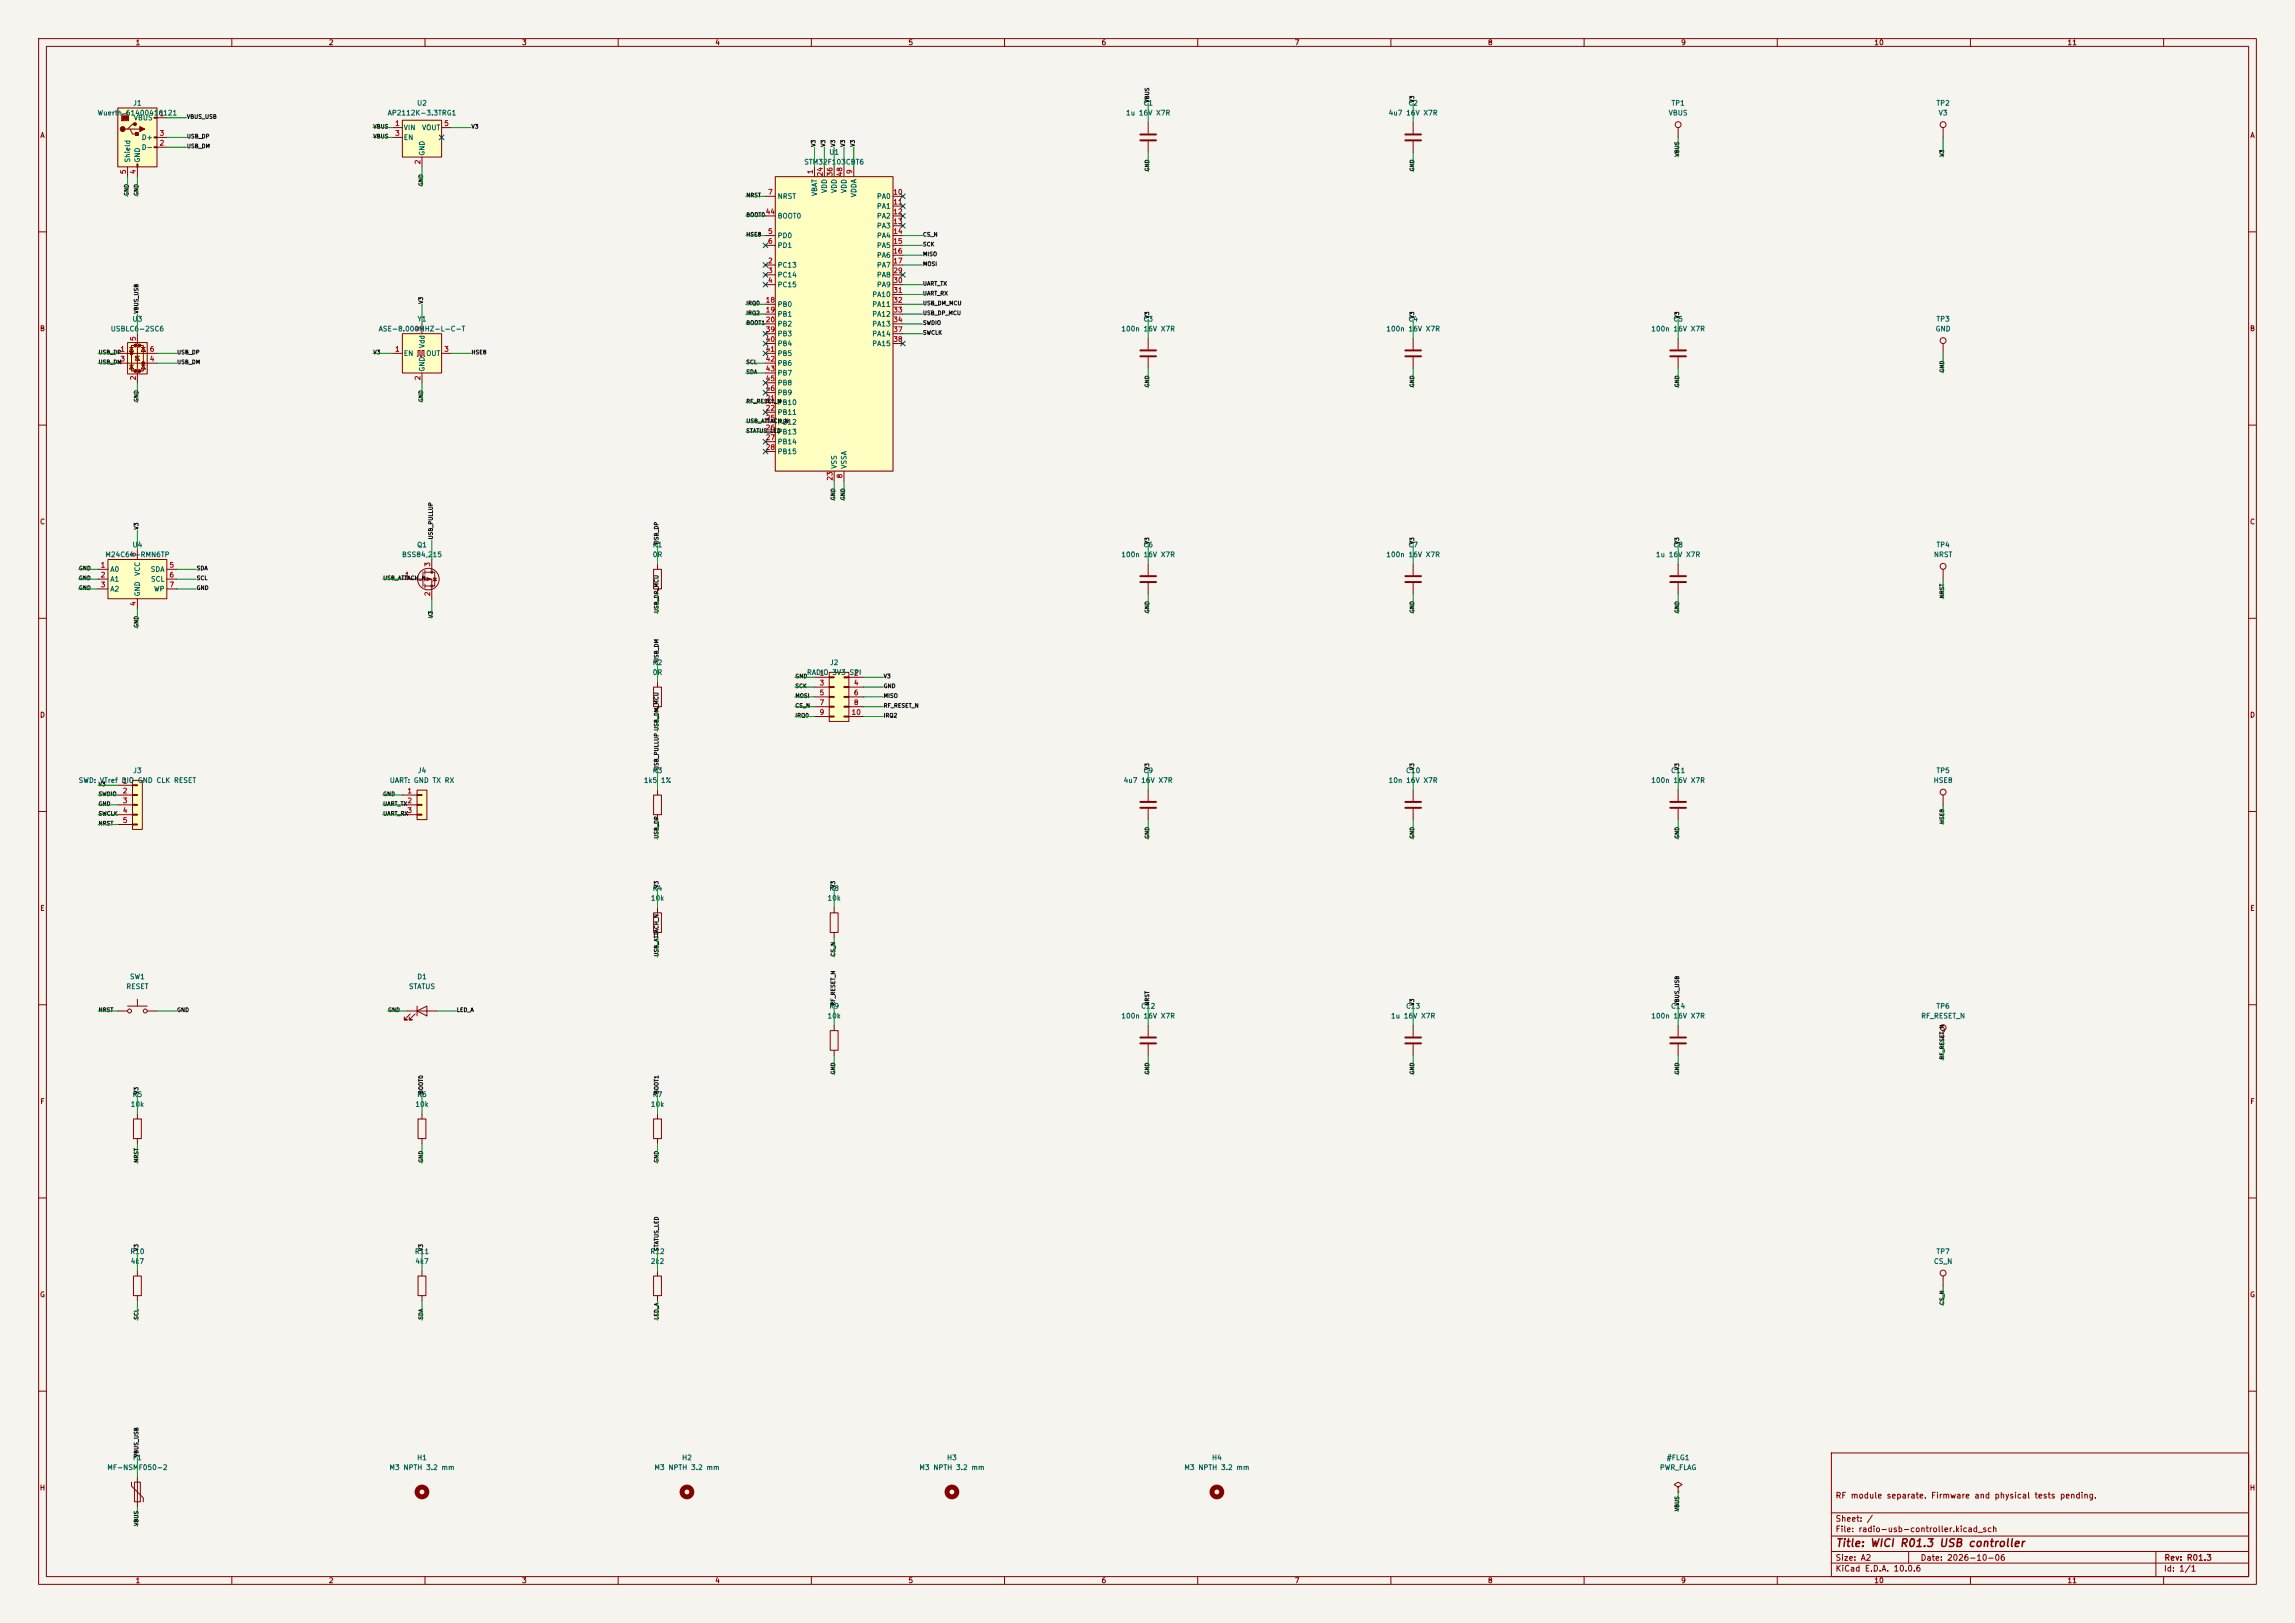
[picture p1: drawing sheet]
<svg xmlns="http://www.w3.org/2000/svg" width="594mm" height="420mm" viewBox="0 0 594 420" stroke-linecap="round" stroke-linejoin="round" font-family="sans-serif">
<defs><g id="words">
<text font-size="2" fill="#840000" x="475" y="400.8">Title: WICI R01.3 USB controller</text>
<g font-size="1.5" fill="#840000">
<text x="475" y="388.1">RF module separate. Firmware and physical tests pending.</text>
<text x="475" y="394.1">Sheet: /</text>
<text x="475" y="396.8">File: radio-usb-controller.kicad_sch</text>
<text x="475" y="407">KiCad E.D.A. 10.0.6</text>
<text x="475" y="404.2">Size: A2</text>
<text x="497" y="404.2">Date: 2026-10-06</text>
<text x="560" y="407">Id: 1/1</text>
<text x="560.1" y="404.2">Rev: R01.3</text>
</g>
<g font-size="1.3" fill="#840000">
<text x="35" y="12">1</text>
<text x="85" y="12">2</text>
<text x="135" y="12">3</text>
<text x="185" y="12">4</text>
<text x="235" y="12">5</text>
<text x="285" y="12">6</text>
<text x="335" y="12">7</text>
<text x="385" y="12">8</text>
<text x="435" y="12">9</text>
<text x="485" y="12">10</text>
<text x="535" y="12">11</text>
<text x="10.3" y="36">A</text>
<text x="582.3" y="36">A</text>
<text x="10.2" y="86">B</text>
<text x="582.2" y="86">B</text>
<text x="10.2" y="136">C</text>
<text x="582.2" y="136">C</text>
<text x="10.2" y="186">D</text>
<text x="582.2" y="186">D</text>
<text x="10.3" y="236">E</text>
<text x="582.3" y="236">E</text>
<text x="10.3" y="286">F</text>
<text x="582.3" y="286">F</text>
<text x="10.2" y="336">G</text>
<text x="582.2" y="336">G</text>
<text x="10.2" y="386">H</text>
<text x="582.2" y="386">H</text>
<text x="35" y="410">1</text>
<text x="85" y="410">2</text>
<text x="135" y="410">3</text>
<text x="185" y="410">4</text>
<text x="235" y="410">5</text>
<text x="285" y="410">6</text>
<text x="335" y="410">7</text>
<text x="385" y="410">8</text>
<text x="435" y="410">9</text>
<text x="485" y="410">10</text>
<text x="535" y="410">11</text>
</g>
<g font-size="1.3" fill="#006464">
<text x="34.3" y="27.6">J1</text>
<text x="107.8" y="27.6">U2</text>
<text x="295.8" y="27.6">C1</text>
<text x="364.4" y="27.6">C2</text>
<text x="432.5" y="27.6">TP1</text>
<text x="501.1" y="27.6">TP2</text>
<text x="25.1" y="30.2">Wuerth 61400416121</text>
<text x="34.5" y="31.4">VBUS</text>
<text x="100.2" y="30.2">AP2112K-3.3TRG1</text>
<text x="104.4" y="34">VIN</text>
<text x="109.1" y="34">VOUT</text>
<text x="291.3" y="30.2">1u 16V X7R</text>
<text x="359.3" y="30.2">4u7 16V X7R</text>
<text x="431.8" y="30.2">VBUS</text>
<text x="501.6" y="30.2">V3</text>
<text x="36.6" y="39.1">D-</text>
<text x="36.6" y="36.5">D+</text>
<text x="104.4" y="36.5">EN</text>
<text x="110.2" y="40.4" transform="rotate(-90 110.2 40.4)">GND</text>
<text x="214.5" y="40.3">U1</text>
<text x="34" y="42.2" transform="rotate(-90 34 42.2)">Shield</text>
<text x="36.5" y="42.2" transform="rotate(-90 36.5 42.2)">GND</text>
<text x="208" y="42.9">STM32F103CBT6</text>
<text x="201.1" y="51.8">NRST</text>
<text x="211.8" y="50.9" transform="rotate(-90 211.8 50.9)">VBAT</text>
<text x="214.3" y="50.1" transform="rotate(-90 214.3 50.1)">VDD</text>
<text x="216.9" y="50.1" transform="rotate(-90 216.9 50.1)">VDD</text>
<text x="219.4" y="50.1" transform="rotate(-90 219.4 50.1)">VDD</text>
<text x="221.9" y="51.2" transform="rotate(-90 221.9 51.2)">VDDA</text>
<text x="226.8" y="51.8">PA0</text>
<text x="201.1" y="56.8">BOOT0</text>
<text x="226.8" y="54.3">PA1</text>
<text x="226.8" y="56.8">PA2</text>
<text x="226.8" y="59.4">PA3</text>
<text x="201.1" y="61.9">PD0</text>
<text x="201.1" y="64.5">PD1</text>
<text x="226.8" y="61.9">PA4</text>
<text x="226.8" y="64.5">PA5</text>
<text x="201.1" y="69.5">PC13</text>
<text x="226.8" y="67">PA6</text>
<text x="226.8" y="69.5">PA7</text>
<text x="201.1" y="72.1">PC14</text>
<text x="201.1" y="74.6">PC15</text>
<text x="225.6" y="77.2">PA10</text>
<text x="226.8" y="72.1">PA8</text>
<text x="226.8" y="74.6">PA9</text>
<text x="34.2" y="83.5">U3</text>
<text x="107.9" y="83.5">Y1</text>
<text x="201.1" y="79.7">PB0</text>
<text x="201.1" y="82.2">PB1</text>
<text x="225.6" y="79.7">PA11</text>
<text x="225.6" y="82.2">PA12</text>
<text x="295.8" y="83.5">C3</text>
<text x="364.4" y="83.5">C4</text>
<text x="433" y="83.5">C5</text>
<text x="501.1" y="83.5">TP3</text>
<text x="28.5" y="86.1">USBLC6-2SC6</text>
<text x="97.9" y="86.1">ASE-8.000MHZ-L-C-T</text>
<text x="201.1" y="84.8">PB2</text>
<text x="201.1" y="87.3">PB3</text>
<text x="201.1" y="89.9">PB4</text>
<text x="225.6" y="84.8">PA13</text>
<text x="225.6" y="87.3">PA14</text>
<text x="225.6" y="89.9">PA15</text>
<text x="290.1" y="86.1">100n 16V X7R</text>
<text x="358.7" y="86.1">100n 16V X7R</text>
<text x="427.3" y="86.1">100n 16V X7R</text>
<text x="500.9" y="86.1">GND</text>
<text x="104.4" y="92.4">EN</text>
<text x="110.2" y="90.2" transform="rotate(-90 110.2 90.2)">Vdd</text>
<text x="110.2" y="92.4">OUT</text>
<text x="201.1" y="92.4">PB5</text>
<text x="201.1" y="94.9">PB6</text>
<text x="110.2" y="96.3" transform="rotate(-90 110.2 96.3)">GND</text>
<text x="201.1" y="97.5">PB7</text>
<text x="201.1" y="100">PB8</text>
<text x="201.1" y="105.1">PB10</text>
<text x="201.1" y="107.6">PB11</text>
<text x="201.1" y="102.6">PB9</text>
<text x="201.1" y="110.2">PB12</text>
<text x="201.1" y="112.7">PB13</text>
<text x="201.1" y="115.3">PB14</text>
<text x="201.1" y="117.8">PB15</text>
<text x="216.9" y="121.4" transform="rotate(-90 216.9 121.4)">VSS</text>
<text x="219.4" y="121.4" transform="rotate(-90 219.4 121.4)">VSSA</text>
<text x="34.2" y="141.9">U4</text>
<text x="107.8" y="141.9">Q1</text>
<text x="168.8" y="141.9">R1</text>
<text x="295.8" y="141.9">C6</text>
<text x="364.4" y="141.9">C7</text>
<text x="433" y="141.9">C8</text>
<text x="501.1" y="141.9">TP4</text>
<text x="27.1" y="144.5">M24C64-RMN6TP</text>
<text x="28.4" y="148.3">A0</text>
<text x="36.5" y="149.1" transform="rotate(-90 36.5 149.1)">VCC</text>
<text x="38.9" y="148.3">SDA</text>
<text x="103.9" y="144.5">BSS84,215</text>
<text x="168.8" y="144.5">0R</text>
<text x="290.1" y="144.5">100n 16V X7R</text>
<text x="358.7" y="144.5">100n 16V X7R</text>
<text x="428.5" y="144.5">1u 16V X7R</text>
<text x="500.4" y="144.5">NRST</text>
<text x="28.4" y="150.8">A1</text>
<text x="28.4" y="153.4">A2</text>
<text x="36.5" y="154.5" transform="rotate(-90 36.5 154.5)">GND</text>
<text x="38.9" y="150.8">SCL</text>
<text x="39.7" y="153.4">WP</text>
<text x="168.8" y="172.4">R2</text>
<text x="214.7" y="172.4">J2</text>
<text x="168.8" y="175">0R</text>
<text x="208.7" y="175">RADIO</text>
<text x="215.3" y="175">3V3</text>
<text x="219.7" y="175">SPI</text>
<text x="20.2" y="202.9">SWD: VTref DIO GND CLK RESET</text>
<text x="34.3" y="200.4">J3</text>
<text x="100.7" y="202.9">UART: GND TX RX</text>
<text x="108" y="200.4">J4</text>
<text x="166.5" y="202.9">1k5</text>
<text x="168.8" y="200.4">R3</text>
<text x="170.9" y="202.9">1%</text>
<text x="290.7" y="202.9">4u7 16V X7R</text>
<text x="295.8" y="200.4">C9</text>
<text x="359.3" y="202.9">10n 16V X7R</text>
<text x="363.8" y="200.4">C10</text>
<text x="427.3" y="202.9">100n 16V X7R</text>
<text x="432.4" y="200.4">C11</text>
<text x="500.3" y="202.9">HSE8</text>
<text x="501.1" y="200.4">TP5</text>
<text x="168.3" y="233.4">10k</text>
<text x="168.8" y="230.8">R4</text>
<text x="214" y="233.4">10k</text>
<text x="214.5" y="230.8">R8</text>
<text x="32.6" y="256.2">RESET</text>
<text x="33.5" y="253.7">SW1</text>
<text x="105.7" y="256.2">STATUS</text>
<text x="107.9" y="253.7">D1</text>
<text x="214" y="263.9">10k</text>
<text x="214.5" y="261.3">R9</text>
<text x="290.1" y="263.9">100n 16V X7R</text>
<text x="295.2" y="261.3">C12</text>
<text x="359.9" y="263.9">1u 16V X7R</text>
<text x="363.8" y="261.3">C13</text>
<text x="427.3" y="263.9">100n 16V X7R</text>
<text x="432.4" y="261.3">C14</text>
<text x="497.1" y="263.9">RF_RESET_N</text>
<text x="501.1" y="261.3">TP6</text>
<text x="33.7" y="286.7">10k</text>
<text x="34.2" y="284.2">R5</text>
<text x="107.4" y="286.7">10k</text>
<text x="107.9" y="284.2">R6</text>
<text x="168.3" y="286.7">10k</text>
<text x="168.8" y="284.2">R7</text>
<text x="33.6" y="324.8">R10</text>
<text x="33.7" y="327.4">4k7</text>
<text x="107.2" y="324.8">R11</text>
<text x="107.4" y="327.4">4k7</text>
<text x="168.2" y="324.8">R12</text>
<text x="168.3" y="327.4">2k2</text>
<text x="500.4" y="327.4">CS_N</text>
<text x="501.1" y="324.8">TP7</text>
<text x="27.6" y="380.7">MF-NSMF050-2</text>
<text x="34.3" y="378.2">F1</text>
<text x="100.7" y="380.7">M3 NPTH 3.2 mm</text>
<text x="107.8" y="378.2">H1</text>
<text x="169.2" y="380.7">M3 NPTH 3.2 mm</text>
<text x="176.4" y="378.2">H2</text>
<text x="237.8" y="380.7">M3 NPTH 3.2 mm</text>
<text x="245" y="378.2">H3</text>
<text x="306.4" y="380.7">M3 NPTH 3.2 mm</text>
<text x="313.6" y="378.2">H4</text>
<text x="429.5" y="380.7">PWR_FLAG</text>
<text x="431.3" y="378.2">#FLG1</text>
</g>
<g font-size="1.3" fill="#a90000">
<text x="41.2" y="30.3">1</text>
<text x="41.2" y="35.4">3</text>
<text x="102.1" y="32.9">1</text>
<text x="102.1" y="35.4">3</text>
<text x="114.8" y="32.9">5</text>
<text x="41.2" y="38">2</text>
<text x="32.9" y="45.2" transform="rotate(-90 32.9 45.2)">5</text>
<text x="35.4" y="45.2" transform="rotate(-90 35.4 45.2)">4</text>
<text x="109.1" y="42.6" transform="rotate(-90 109.1 42.6)">2</text>
<text x="210.7" y="45.2" transform="rotate(-90 210.7 45.2)">1</text>
<text x="213.2" y="45.8" transform="rotate(-90 213.2 45.8)">24</text>
<text x="215.8" y="45.8" transform="rotate(-90 215.8 45.8)">36</text>
<text x="218.3" y="45.8" transform="rotate(-90 218.3 45.8)">48</text>
<text x="220.8" y="45.2" transform="rotate(-90 220.8 45.2)">9</text>
<text x="198.7" y="50.7">7</text>
<text x="231.1" y="50.7">10</text>
<text x="231.1" y="53.2">11</text>
<text x="198.1" y="55.7">44</text>
<text x="231.1" y="55.7">12</text>
<text x="231.1" y="58.3">13</text>
<text x="198.7" y="60.8">5</text>
<text x="198.7" y="63.4">6</text>
<text x="231.1" y="60.8">14</text>
<text x="231.1" y="63.4">15</text>
<text x="231.1" y="65.9">16</text>
<text x="198.7" y="68.4">2</text>
<text x="198.7" y="71">3</text>
<text x="231.1" y="68.4">17</text>
<text x="231.1" y="71">29</text>
<text x="198.7" y="73.5">4</text>
<text x="231.1" y="73.5">30</text>
<text x="231.1" y="76.1">31</text>
<text x="198.1" y="78.6">18</text>
<text x="198.1" y="81.1">19</text>
<text x="198.1" y="83.7">20</text>
<text x="231.1" y="78.6">32</text>
<text x="231.1" y="81.1">33</text>
<text x="231.1" y="83.7">34</text>
<text x="35.4" y="88.4" transform="rotate(-90 35.4 88.4)">5</text>
<text x="109.1" y="85.8" transform="rotate(-90 109.1 85.8)">4</text>
<text x="198.1" y="86.2">39</text>
<text x="198.1" y="88.8">40</text>
<text x="231.1" y="86.2">37</text>
<text x="231.1" y="88.8">38</text>
<text x="31" y="91.3">1</text>
<text x="31" y="93.8">3</text>
<text x="38.6" y="93.8">4</text>
<text x="38.6" y="91.3">6</text>
<text x="102.1" y="91.3">1</text>
<text x="114.8" y="91.3">3</text>
<text x="198.1" y="91.3">41</text>
<text x="198.1" y="93.8">42</text>
<text x="35.4" y="98.5" transform="rotate(-90 35.4 98.5)">2</text>
<text x="109.1" y="98.5" transform="rotate(-90 109.1 98.5)">2</text>
<text x="198.1" y="96.4">43</text>
<text x="198.1" y="98.9">45</text>
<text x="198.1" y="101.5">46</text>
<text x="198.1" y="104">21</text>
<text x="198.1" y="106.5">22</text>
<text x="198.1" y="109.1">25</text>
<text x="198.1" y="111.6">26</text>
<text x="198.1" y="114.2">27</text>
<text x="198.1" y="116.7">28</text>
<text x="215.8" y="124.5" transform="rotate(-90 215.8 124.5)">23</text>
<text x="218.3" y="123.9" transform="rotate(-90 218.3 123.9)">8</text>
<text x="25.9" y="147.2">1</text>
<text x="25.9" y="149.7">2</text>
<text x="35.4" y="144.2" transform="rotate(-90 35.4 144.2)">8</text>
<text x="43.7" y="147.2">5</text>
<text x="43.7" y="149.7">6</text>
<text x="104.7" y="149.7">1</text>
<text x="111.6" y="146.8" transform="rotate(-90 111.6 146.8)">3</text>
<text x="25.9" y="152.3">3</text>
<text x="43.7" y="152.3">7</text>
<text x="111.6" y="154.4" transform="rotate(-90 111.6 154.4)">2</text>
<text x="35.4" y="156.9" transform="rotate(-90 35.4 156.9)">4</text>
<text x="212" y="175.1">1</text>
<text x="212" y="177.7">3</text>
<text x="220.9" y="175.1">2</text>
<text x="220.9" y="177.7">4</text>
<text x="212" y="180.2">5</text>
<text x="212" y="182.7">7</text>
<text x="212" y="185.3">9</text>
<text x="220.3" y="185.3">10</text>
<text x="220.9" y="180.2">6</text>
<text x="220.9" y="182.7">8</text>
<text x="31.7" y="203.1">1</text>
<text x="31.7" y="205.6">2</text>
<text x="31.7" y="208.1">3</text>
<text x="105.3" y="205.6">1</text>
<text x="105.3" y="208.1">2</text>
<text x="31.7" y="210.7">4</text>
<text x="31.7" y="213.2">5</text>
<text x="105.3" y="210.7">3</text>
</g>
<g font-size="1" fill="#0f0f0f">
<text x="297.7" y="26.7" transform="rotate(-90 297.7 26.7)">VBUS</text>
<text x="366.2" y="26.7" transform="rotate(-90 366.2 26.7)">V3</text>
<text x="48.3" y="31">VBUS_USB</text>
<text x="96.5" y="33.5">VBUS</text>
<text x="121.9" y="33.5">V3</text>
<text x="48.3" y="38.6">USB_DM</text>
<text x="48.3" y="36">USB_DP</text>
<text x="96.5" y="36">VBUS</text>
<text x="211.3" y="38.1" transform="rotate(-90 211.3 38.1)">V3</text>
<text x="213.8" y="38.1" transform="rotate(-90 213.8 38.1)">V3</text>
<text x="216.4" y="38.1" transform="rotate(-90 216.4 38.1)">V3</text>
<text x="218.9" y="38.1" transform="rotate(-90 218.9 38.1)">V3</text>
<text x="221.5" y="38.1" transform="rotate(-90 221.5 38.1)">V3</text>
<text x="434.8" y="40.6" transform="rotate(-90 434.8 40.6)">VBUS</text>
<text x="503.4" y="40.6" transform="rotate(-90 503.4 40.6)">V3</text>
<text x="297.7" y="44.5" transform="rotate(-90 297.7 44.5)">GND</text>
<text x="366.2" y="44.5" transform="rotate(-90 366.2 44.5)">GND</text>
<text x="33.5" y="50.8" transform="rotate(-90 33.5 50.8)">GND</text>
<text x="36" y="50.8" transform="rotate(-90 36 50.8)">GND</text>
<text x="109.7" y="48.3" transform="rotate(-90 109.7 48.3)">GND</text>
<text x="193" y="51.3">NRST</text>
<text x="193" y="56.4">BOOT0</text>
<text x="193" y="61.4">HSE8</text>
<text x="238.8" y="61.4">CS_N</text>
<text x="238.8" y="64">SCK</text>
<text x="238.8" y="66.5">MISO</text>
<text x="238.8" y="69.1">MOSI</text>
<text x="238.8" y="74.1">UART_TX</text>
<text x="238.8" y="76.7">UART_RX</text>
<text x="36" y="81.3" transform="rotate(-90 36 81.3)">VBUS_USB</text>
<text x="109.7" y="78.7" transform="rotate(-90 109.7 78.7)">V3</text>
<text x="193" y="81.8">IRQ2</text>
<text x="193" y="79.2">IRQ0</text>
<text x="238.8" y="79.2">USB_DM_MCU</text>
<text x="238.8" y="81.8">USB_DP_MCU</text>
<text x="297.7" y="82.6" transform="rotate(-90 297.7 82.6)">V3</text>
<text x="366.2" y="82.6" transform="rotate(-90 366.2 82.6)">V3</text>
<text x="434.8" y="82.6" transform="rotate(-90 434.8 82.6)">V3</text>
<text x="193" y="84.3">BOOT1</text>
<text x="238.8" y="84.3">SWDIO</text>
<text x="238.8" y="86.8">SWCLK</text>
<text x="25.4" y="94.5">USB_DM</text>
<text x="25.4" y="91.9">USB_DP</text>
<text x="45.7" y="94.5">USB_DM</text>
<text x="45.7" y="91.9">USB_DP</text>
<text x="96.5" y="91.9">V3</text>
<text x="121.9" y="91.9">HSE8</text>
<text x="193" y="94.5">SCL</text>
<text x="193" y="97">SDA</text>
<text x="297.7" y="100.3" transform="rotate(-90 297.7 100.3)">GND</text>
<text x="366.2" y="100.3" transform="rotate(-90 366.2 100.3)">GND</text>
<text x="434.8" y="100.3" transform="rotate(-90 434.8 100.3)">GND</text>
<text x="503.4" y="96.5" transform="rotate(-90 503.4 96.5)">GND</text>
<text x="36" y="104.1" transform="rotate(-90 36 104.1)">GND</text>
<text x="109.7" y="104.1" transform="rotate(-90 109.7 104.1)">GND</text>
<text x="193" y="104.6">RF_RESET_N</text>
<text x="193" y="112.2">STATUS_LED</text>
<text x="193" y="109.7">USB_ATTACH_N</text>
<text x="216.4" y="129.5" transform="rotate(-90 216.4 129.5)">GND</text>
<text x="218.9" y="129.5" transform="rotate(-90 218.9 129.5)">GND</text>
<text x="36" y="137.2" transform="rotate(-90 36 137.2)">V3</text>
<text x="112.2" y="139.7" transform="rotate(-90 112.2 139.7)">USB_PULLUP</text>
<text x="170.7" y="141" transform="rotate(-90 170.7 141)">USB_DP</text>
<text x="297.7" y="141" transform="rotate(-90 297.7 141)">V3</text>
<text x="366.2" y="141" transform="rotate(-90 366.2 141)">V3</text>
<text x="434.8" y="141" transform="rotate(-90 434.8 141)">V3</text>
<text x="20.3" y="147.8">GND</text>
<text x="50.8" y="147.8">SDA</text>
<text x="20.3" y="152.9">GND</text>
<text x="20.3" y="150.3">GND</text>
<text x="50.8" y="150.3">SCL</text>
<text x="50.8" y="152.9">GND</text>
<text x="99.1" y="150.3">USB_ATTACH_N</text>
<text x="503.4" y="154.9" transform="rotate(-90 503.4 154.9)">NRST</text>
<text x="112.2" y="160" transform="rotate(-90 112.2 160)">V3</text>
<text x="170.7" y="158.8" transform="rotate(-90 170.7 158.8)">USB_DP_MCU</text>
<text x="297.7" y="158.8" transform="rotate(-90 297.7 158.8)">GND</text>
<text x="366.2" y="158.8" transform="rotate(-90 366.2 158.8)">GND</text>
<text x="434.8" y="158.8" transform="rotate(-90 434.8 158.8)">GND</text>
<text x="36" y="162.6" transform="rotate(-90 36 162.6)">GND</text>
<text x="170.7" y="171.5" transform="rotate(-90 170.7 171.5)">USB_DM</text>
<text x="205.7" y="175.7">GND</text>
<text x="205.7" y="178.3">SCK</text>
<text x="228.6" y="175.7">V3</text>
<text x="228.6" y="178.3">GND</text>
<text x="205.7" y="183.4">CS_N</text>
<text x="205.7" y="180.8">MOSI</text>
<text x="205.7" y="185.9">IRQ0</text>
<text x="228.6" y="180.8">MISO</text>
<text x="228.6" y="183.4">RF_RESET_N</text>
<text x="228.6" y="185.9">IRQ2</text>
<text x="25.4" y="203.7">V3</text>
<text x="170.7" y="199.4" transform="rotate(-90 170.7 199.4)">USB_PULLUP USB_DM_MCU</text>
<text x="297.7" y="199.4" transform="rotate(-90 297.7 199.4)">V3</text>
<text x="366.2" y="199.4" transform="rotate(-90 366.2 199.4)">V3</text>
<text x="434.8" y="199.4" transform="rotate(-90 434.8 199.4)">V3</text>
<text x="25.4" y="206.2">SWDIO</text>
<text x="25.4" y="208.8">GND</text>
<text x="99.1" y="208.8">UART_TX</text>
<text x="99.1" y="206.2">GND</text>
<text x="25.4" y="213.8">NRST</text>
<text x="25.4" y="211.3">SWCLK</text>
<text x="99.1" y="211.3">UART_RX</text>
<text x="503.4" y="213.4" transform="rotate(-90 503.4 213.4)">HSE8</text>
<text x="170.7" y="217.2" transform="rotate(-90 170.7 217.2)">USB_DP</text>
<text x="297.7" y="217.2" transform="rotate(-90 297.7 217.2)">GND</text>
<text x="366.2" y="217.2" transform="rotate(-90 366.2 217.2)">GND</text>
<text x="434.8" y="217.2" transform="rotate(-90 434.8 217.2)">GND</text>
<text x="170.7" y="229.9" transform="rotate(-90 170.7 229.9)">V3</text>
<text x="216.4" y="229.9" transform="rotate(-90 216.4 229.9)">V3</text>
<text x="170.7" y="247.7" transform="rotate(-90 170.7 247.7)">USB_ATTACH_N</text>
<text x="216.4" y="247.7" transform="rotate(-90 216.4 247.7)">CS_N</text>
<text x="25.4" y="262.1">NRST</text>
<text x="45.7" y="262.1">GND</text>
<text x="100.3" y="262.1">GND</text>
<text x="118.1" y="262.1">LED_A</text>
<text x="216.4" y="260.4" transform="rotate(-90 216.4 260.4)">RF_RESET_N</text>
<text x="297.7" y="260.4" transform="rotate(-90 297.7 260.4)">NRST</text>
<text x="366.2" y="260.4" transform="rotate(-90 366.2 260.4)">V3</text>
<text x="434.8" y="260.4" transform="rotate(-90 434.8 260.4)">VBUS_USB</text>
<text x="503.4" y="274.3" transform="rotate(-90 503.4 274.3)">RF_RESET_N</text>
<text x="216.4" y="278.1" transform="rotate(-90 216.4 278.1)">GND</text>
<text x="297.7" y="278.1" transform="rotate(-90 297.7 278.1)">GND</text>
<text x="366.2" y="278.1" transform="rotate(-90 366.2 278.1)">GND</text>
<text x="434.8" y="278.1" transform="rotate(-90 434.8 278.1)">GND</text>
<text x="36" y="283.2" transform="rotate(-90 36 283.2)">V3</text>
<text x="109.7" y="283.2" transform="rotate(-90 109.7 283.2)">BOOT0</text>
<text x="170.7" y="283.2" transform="rotate(-90 170.7 283.2)">BOOT1</text>
<text x="36" y="301" transform="rotate(-90 36 301)">NRST</text>
<text x="109.7" y="301" transform="rotate(-90 109.7 301)">GND</text>
<text x="170.7" y="301" transform="rotate(-90 170.7 301)">GND</text>
<text x="36" y="323.9" transform="rotate(-90 36 323.9)">V3</text>
<text x="109.7" y="323.9" transform="rotate(-90 109.7 323.9)">V3</text>
<text x="170.7" y="323.9" transform="rotate(-90 170.7 323.9)">STATUS_LED</text>
<text x="36" y="341.6" transform="rotate(-90 36 341.6)">SCL</text>
<text x="109.7" y="341.6" transform="rotate(-90 109.7 341.6)">SDA</text>
<text x="170.7" y="341.6" transform="rotate(-90 170.7 341.6)">LED_A</text>
<text x="503.4" y="337.8" transform="rotate(-90 503.4 337.8)">CS_N</text>
<text x="36" y="377.2" transform="rotate(-90 36 377.2)">VBUS_USB</text>
<text x="36" y="395" transform="rotate(-90 36 395)">VBUS</text>
<text x="434.8" y="391.2" transform="rotate(-90 434.8 391.2)">VBUS</text>
</g>
</g></defs>
<path d="M0 0h594v420h-594z" fill="#f5f4ef" stroke="#f5f4ef" stroke-width=".26"/>
<g fill="none" stroke="#840000" stroke-width=".26">
<path d="M10 10h574v400h-574zM12 12h570v396h-570zM60 10v2M110 10v2M160 10v2M210 10v2M260 10v2M310 10v2M360 10v2M410 10v2M460 10v2M510 10v2"/>
<path d="M560 10v2M502.9 33v2.6M10 60h2M582 60h2M502.9 88.9v2.5M10 110h2M582 110h2M502.9 147.3v2.6M10 160h2M582 160h2M10 210h2M365.8 204.5v2.8"/>
<path d="M365.8 209.3v2.8M582 210h2M10 260h2M365.8 265.4v2.8M365.8 270.3v2.8M434.3 265.4v2.8M434.3 270.3v2.8M502.9 266.7v2.5M582 260h2M34.5 289.6h2.1v5h-2.1zM35.6 288.3v1.3M35.6 294.6v1.3"/>
<path d="M108.2 289.6h2v5h-2zM109.2 288.3v1.3M109.2 294.6v1.3M169.2 289.6h2v5h-2zM170.2 288.3v1.3M170.2 294.6v1.3M10 310h2M582 310h2M108.2 330.2h2v5.1h-2zM109.2 328.9v1.3M109.2 335.3v1.3M169.2 330.2h2v5.1h-2z"/>
<path d="M170.2 328.9v1.3M170.2 335.3v1.3M502.9 330.2v2.5M10 360h2M474 376h108v32h-108zM582 360h2M434.3 384.8l1.1-.6-1.1-.7-1 .7 1 .6v1.3M434.3 386.1h.1M474 397.5h108M474 391.5h108M60 408v2M110 408v2"/>
<path d="M160 408v2M210 408v2M260 408v2M310 408v2M360 408v2M410 408v2M460 408v2M474 404.5h108M474 401.5h108M494 401.5v3M510 408v2M558 401.5v6.5"/>
<path d="M560 408v2"/>
<circle cx="502.9" cy="32.3" r=".76"/>
<circle cx="502.9" cy="88.1" r=".76"/>
<circle cx="502.9" cy="146.6" r=".76"/>
<circle cx="502.9" cy="265.9" r=".76"/>
<circle cx="502.9" cy="329.4" r=".76"/>
</g>
<path d="M363.7 207.5h4.1M363.7 209h4.1M363.7 268.5h4.1M363.7 270h4.1M432.3 268.5h4.1M432.3 270h4.1" fill="none" stroke="#840000" stroke-width=".51"/>
<g fill="none" stroke="#840000" stroke-width="1.3">
<circle cx="109.2" cy="386.1" r="1.27"/>
<circle cx="177.8" cy="386.1" r="1.27"/>
<circle cx="246.4" cy="386.1" r="1.27"/>
<circle cx="315" cy="386.1" r="1.27"/>
</g>
<path d="M30.5 27.9h10.1v15.3h-10.1z" fill="#ffffc2"/>
<g fill="none" stroke="#840000" stroke-width=".26">
<path d="M30.5 27.9h10.1v15.3h-10.1zM31.5 29.8l.4-.3h1l.4 .3v1.4h-1.8zM33 33.4h.7l.6 1.3h1.3M33.7 33.4h2.5M34.9 32.1h-.6l-1.3 1.3h-.6M39.9 30.4h.7v.2h-.7zM39.9 35.4h.7v.3h-.7zM39.9 38h.7v.2h-.7zM40.6 30.5h2.6M40.6 38.1h2.6M40.6 35.6h2.6M365.8 31.8v2.7"/>
<path d="M365.8 36.6v2.8M434.3 33v2.6M33 43.2v2.5M35.4 42.4h.3v.8h-.3zM35.6 43.2v2.5M365.8 87.6v2.8M365.8 92.5v2.8M434.3 87.6v2.8M434.3 92.5v2.8M169.2 147.3h2v5.1h-2zM170.2 146.1v1.2M170.2 152.4v1.3"/>
<path d="M297.2 146.1v2.7M297.2 150.9v2.8M365.8 146.1v2.7M365.8 150.9v2.8M434.3 146.1v2.7M434.3 150.9v2.8M169.2 177.8h2v5.1h-2zM170.2 176.5v1.3M170.2 182.9v1.3M169.2 205.7h2v5.1h-2zM170.2 204.5v1.2M170.2 210.8v1.3"/>
<path d="M297.2 204.5v2.8M297.2 209.3v2.8M169.2 236.2h2v5.1h-2zM170.2 235v1.2M214.9 236.2h2v5.1h-2zM215.9 235v1.2M170.2 241.3v1.3M215.9 241.3v1.3M214.9 266.7h2v5.1h-2zM215.9 265.4v1.3M215.9 271.8v1.3M297.2 265.4v2.8"/>
<path d="M297.2 270.3v2.8"/>
<circle cx="434.3" cy="32.3" r=".76"/>
</g>
<g fill="#840000" stroke="#840000" stroke-width=".26">
<path d="M31.7 30h1.3v1h-1.3z"/>
<path d="M35.1 34.3h.7v.8h-.7z"/>
<path d="M36.2 32.8l1.3 .6-1.3 .6z"/>
<circle cx="31.7" cy="33.4" r=".63"/>
<circle cx="34.9" cy="32.1" r=".38"/>
</g>
<g fill="none" stroke="#840000" stroke-width=".51">
<path d="M363.7 34.8h4.1M363.7 36.3h4.1M363.7 90.7h4.1M363.7 92.2h4.1M432.3 90.7h4.1M432.3 92.2h4.1M295.1 149.1h4.1M295.1 150.6h4.1M363.7 149.1h4.1M363.7 150.6h4.1M432.3 149.1h4.1M432.3 150.6h4.1"/>
<path d="M295.1 207.5h4.1M295.1 209h4.1M295.1 268.5h4.1M295.1 270h4.1"/>
</g>
<path d="M214.6 174h5.1v12.7h-5.1z" fill="#ffffc2"/>
<g fill="none" stroke="#840000" stroke-width=".26">
<path d="M210.8 175.3h3.8M210.8 177.8h3.8M214.6 174h5.1v12.7h-5.1zM214.6 175.1h1.3v.3h-1.3zM214.6 177.7h1.3v.2h-1.3zM218.4 175.1h1.3v.3h-1.3zM218.4 177.7h1.3v.2h-1.3zM219.7 175.3h3.8M219.7 177.8h3.8M210.8 180.3h3.8M210.8 182.9h3.8M210.8 185.4h3.8"/>
<path d="M214.6 180.2h1.3v.3h-1.3zM214.6 182.8h1.3v.2h-1.3zM214.6 185.3h1.3v.2h-1.3zM218.4 180.2h1.3v.3h-1.3zM218.4 182.8h1.3v.2h-1.3zM218.4 185.3h1.3v.2h-1.3zM219.7 180.3h3.8M219.7 182.9h3.8M219.7 185.4h3.8"/>
</g>
<path d="M104.1 31.1h10.2v9.5h-10.2z" fill="#ffffc2"/>
<path d="M101.6 33h2.5M101.6 35.6h2.5M104.1 31.1h10.2v9.5h-10.2zM114.3 33h2.5M297.2 31.8v2.7M297.2 36.6v2.8M109.2 40.6v2.6M105.4 261.6h7.6M106.2 262.4l-1.6 1.5h.8h-.8v-.8M107.4 262.4l-1.5 1.5h.8h-.8v-.8M107.9 261.6l2.6-1.2v2.5zM107.9 260.4v2.5" fill="none" stroke="#840000" stroke-width=".26"/>
<path d="M295.1 34.8h4.1M295.1 36.3h4.1" fill="none" stroke="#840000" stroke-width=".51"/>
<path d="M200.7 45.7h30.4v76.2h-30.4z" fill="#ffffc2"/>
<g fill="none" stroke="#840000" stroke-width=".26">
<path d="M198.1 50.8h2.6M198.1 55.9h2.6M200.7 45.7h30.4v76.2h-30.4zM210.8 43.2v2.5M213.4 43.2v2.5M215.9 43.2v2.5M218.4 43.2v2.5M221 43.2v2.5M231.1 50.8h2.6M231.1 53.3h2.6M231.1 55.9h2.6M231.1 58.4h2.6"/>
<path d="M198.1 68.6h2.6M198.1 71.1h2.6M198.1 73.7h2.6M198.1 61h2.6M198.1 63.5h2.6M198.1 78.7h2.6M231.1 68.6h2.6M231.1 71.1h2.6M231.1 73.7h2.6M231.1 61h2.6M231.1 63.5h2.6M231.1 66h2.6"/>
<path d="M231.1 78.7h2.6M231.1 76.2h2.6M198.1 81.3h2.6M198.1 83.8h2.6M198.1 86.4h2.6M198.1 88.9h2.6M198.1 91.4h2.6M198.1 94h2.6M198.1 96.5h2.6M198.1 99.1h2.6M231.1 81.3h2.6M231.1 83.8h2.6"/>
<path d="M231.1 86.4h2.6M231.1 88.9h2.6M297.2 87.6v2.8M297.2 92.5v2.8M198.1 104.1h2.6M198.1 106.7h2.6M198.1 109.2h2.6M198.1 111.8h2.6M198.1 114.3h2.6M198.1 116.8h2.6M198.1 101.6h2.6M215.9 121.9v2.6"/>
<path d="M218.4 121.9v2.6"/>
</g>
<path d="M295.1 90.7h4.1M295.1 92.2h4.1" fill="none" stroke="#840000" stroke-width=".51"/>
<path d="M107.9 204.5h2.6v7.6h-2.6z" fill="#ffffc2"/>
<path d="M104.1 205.7h3.8M104.1 208.3h3.8M104.1 210.8h3.8M107.9 204.5h2.6v7.6h-2.6zM107.9 205.6h1.3v.3h-1.3zM107.9 208.2h1.3v.2h-1.3zM107.9 210.7h1.3v.2h-1.3z" fill="none" stroke="#840000" stroke-width=".26"/>
<path d="M33 88.6h5.1v8.2h-5.1z" fill="#ffffc2"/>
<g fill="#840000" stroke="#840000" stroke-width=".51">
<circle cx="34" cy="91.4" r=".25"/>
<circle cx="35.1" cy="89.4" r=".25"/>
<circle cx="35.1" cy="96" r=".25"/>
<circle cx="36.1" cy="89.4" r=".25"/>
<circle cx="36.1" cy="96" r=".25"/>
<circle cx="37.1" cy="94" r=".25"/>
</g>
<g fill="none" stroke="#840000" stroke-width=".26">
<path d="M30.5 91.4h10.1M30.5 94h10.1M33 88.6h5.1v8.2h-5.1zM33.5 94.5h1M33.5 89.9h1M34 89.9l.5 1h-1zM34 94.5l.5 1h-1zM35.1 89.4h-1.1v6.6h1.1M35.6 86.4v2.5l-.5 .5h1l-.5 .5v5.6l-.5 .5h1l-.5 .5v2.6M35.6 92.2l.5 1h-1zM36.1 92.2h-1v.4M36.1 89.4h1v6.6h-1"/>
<path d="M36.6 94.5h1M36.6 89.9h1M37.1 89.9l.5 1h-1zM37.1 94.5l.5 1h-1z"/>
</g>
<path d="M27.9 144.8h15.3v10.1h-15.3z" fill="#ffffc2"/>
<path d="M25.4 147.3h2.5M25.4 149.9h2.5M25.4 152.4h2.5M27.9 144.8h15.3v10.1h-15.3zM35.6 142.2v2.6M35.6 154.9v2.6M43.2 147.3h2.5M43.2 149.9h2.5M43.2 152.4h2.5" fill="none" stroke="#840000" stroke-width=".26"/>
<path d="M104.1 86.4h10.2v10.1h-10.2z" fill="#ffffc2"/>
<g fill="none" stroke="#840000" stroke-width=".26">
<path d="M101.6 91.4h2.5M104.1 86.4h10.2v10.1h-10.2zM107.9 92.2h.3v-1.5h.5v1.5h.5v-1.5h.5v1.5h.3M109.2 83.8v2.6M109.2 96.5v2.6M114.3 91.4h2.5M104.1 149.9h5.4M109.5 148v3.8M110 148.1h2.5v3.5h-2.5M110 149.9h1.8v5M110 147.6v1M110 149.4v1"/>
<path d="M110 151.1v1M111.8 144.8v3.3M112.1 149.6h.8l-.4 .6zM113 150.1l-1 .3M434.3 204.5v2.8M434.3 209.3v2.8M502.9 205.7v2.6M34 383.5v1.1l3.1 3v1M34.8 383.5h1.5v5.1h-1.5zM35.6 382.3v7.6"/>
<circle cx="110.9" cy="149.9" r="2.79"/>
<circle cx="502.9" cy="205" r=".76"/>
</g>
<path d="M432.3 207.5h4.1M432.3 209h4.1" fill="none" stroke="#840000" stroke-width=".51"/>
<g fill="#840000" stroke="#840000" stroke-width=".26">
<path d="M110.5 149.5l1 .4-1 .3z"/>
<circle cx="111.8" cy="148.1" r=".25"/>
<circle cx="111.8" cy="151.6" r=".25"/>
</g>
<path d="M34.3 201.9h2.5v12.7h-2.5z" fill="#ffffc2"/>
<g fill="none" stroke="#840000" stroke-width=".26">
<path d="M30.5 203.2h3.8M30.5 205.7h3.8M30.5 208.3h3.8M30.5 210.8h3.8M30.5 213.4h3.8M34.3 201.9h2.5v12.7h-2.5zM34.3 203.1h1.3v.2h-1.3zM34.3 205.6h1.3v.3h-1.3zM34.3 208.2h1.3v.2h-1.3zM34.3 210.7h1.3v.2h-1.3zM34.3 213.2h1.3v.3h-1.3zM35.6 258.6v1.8"/>
<path d="M30.5 261.6h2.5M33 260.4h5.1M38.1 261.6h2.5M34.5 330.2h2.1v5.1h-2.1zM35.6 328.9v1.3M35.6 335.3v1.3"/>
<circle cx="33.5" cy="261.6" r=".51"/>
<circle cx="37.6" cy="261.6" r=".51"/>
</g>
<g fill="none" stroke="#009600" stroke-width=".26">
<path d="M43.2 30.5h5.1M43.2 35.6h5.1M43.2 38.1h5.1M96.5 35.6h5.1M96.5 33h5.1M116.8 33h5.1M210.8 38.1v5.1M213.4 38.1v5.1M215.9 38.1v5.1M218.4 38.1v5.1M221 38.1v5.1M297.2 26.7v5.1"/>
<path d="M297.2 39.4v5.1M365.8 26.7v5.1M365.8 39.4v5.1M434.3 35.6v5M502.9 35.6v5M33 45.7v5.1M35.6 45.7v5.1M109.2 43.2v5.1M193 50.8h5.1M193 55.9h5.1M109.2 78.7v5.1M193 61h5.1"/>
<path d="M193 78.7h5.1M233.7 66h5.1M233.7 63.5h5.1M233.7 61h5.1M233.7 78.7h5.1M233.7 76.2h5.1M233.7 73.7h5.1M233.7 68.6h5.1M25.4 91.4h5.1M25.4 94h5.1M35.6 81.3v5.1M35.6 99.1v5"/>
<path d="M40.6 91.4h5.1M40.6 94h5.1M96.5 91.4h5.1M109.2 99.1v5M116.8 91.4h5.1M193 96.5h5.1M193 94h5.1M193 83.8h5.1M193 81.3h5.1M233.7 86.4h5.1M233.7 83.8h5.1M233.7 81.3h5.1"/>
<path d="M297.2 82.6v5M297.2 95.3v5M365.8 82.6v5M365.8 95.3v5M434.3 82.6v5M434.3 95.3v5M502.9 91.4v5.1M193 111.8h5.1M193 109.2h5.1M193 104.1h5.1M35.6 137.2v5M111.8 139.7v5.1"/>
<path d="M215.9 124.5v5M218.4 124.5v5M20.3 149.9h5.1M20.3 152.4h5.1M20.3 147.3h5.1M35.6 157.5v5.1M45.7 149.9h5.1M45.7 152.4h5.1M45.7 147.3h5.1M99.1 149.9h5M111.8 154.9v5.1M170.2 141v5.1"/>
<path d="M170.2 153.7v5.1M297.2 141v5.1M297.2 153.7v5.1M365.8 141v5.1M365.8 153.7v5.1M434.3 141v5.1M434.3 153.7v5.1M502.9 149.9v5M170.2 171.5v5M205.7 177.8h5.1M205.7 175.3h5.1M223.5 177.8h5.1"/>
<path d="M223.5 175.3h5.1M170.2 184.2v5M170.2 199.4v5.1M205.7 185.4h5.1M205.7 182.9h5.1M205.7 180.3h5.1M223.5 185.4h5.1M223.5 182.9h5.1M223.5 180.3h5.1M297.2 199.4v5.1M365.8 199.4v5.1M434.3 199.4v5.1"/>
<path d="M25.4 205.7h5.1M25.4 203.2h5.1M25.4 210.8h5.1M25.4 213.4h5.1M25.4 208.3h5.1M99.1 205.7h5M99.1 210.8h5M99.1 208.3h5M170.2 212.1v5.1M297.2 212.1v5.1M365.8 212.1v5.1M434.3 212.1v5.1"/>
<path d="M502.9 208.3v5.1M170.2 229.9v5.1M215.9 229.9v5.1M170.2 242.6v5.1M215.9 242.6v5.1M25.4 261.6h5.1M40.6 261.6h5.1M100.3 261.6h5.1M113 261.6h5.1M215.9 260.4v5M215.9 273.1v5M297.2 260.4v5"/>
<path d="M297.2 273.1v5M365.8 260.4v5M365.8 273.1v5M434.3 260.4v5M434.3 273.1v5M502.9 269.2v5.1M35.6 283.2v5.1M35.6 295.9v5.1M109.2 283.2v5.1M109.2 295.9v5.1M170.2 283.2v5.1M170.2 295.9v5.1"/>
<path d="M35.6 323.9v5M35.6 336.6v5M109.2 323.9v5M109.2 336.6v5M170.2 323.9v5M170.2 336.6v5M502.9 332.7v5.1M35.6 377.2v5.1M35.6 389.9v5.1M434.3 386.1v5.1"/>
</g>
<g fill="none" stroke="#000084" stroke-width=".26">
<path d="M113.7 35l1.2 1.2M114.9 35l-1.2 1.2M233.1 50.2l1.2 1.2M233.1 52.7l1.2 1.2M233.1 55.3l1.2 1.2M233.1 57.8l1.2 1.2M234.3 55.3l-1.2 1.2M234.3 50.2l-1.2 1.2M234.3 52.7l-1.2 1.2M234.3 57.8l-1.2 1.2M197.5 62.9l1.2 1.2M197.5 73.1l1.2 1.2"/>
<path d="M197.5 70.5l1.2 1.2M197.5 68l1.2 1.2M198.7 62.9l-1.2 1.2M198.7 73.1l-1.2 1.2M198.7 70.5l-1.2 1.2M198.7 68l-1.2 1.2M233.1 70.5l1.2 1.2M234.3 70.5l-1.2 1.2M197.5 98.5l1.2 1.2M197.5 90.8l1.2 1.2M197.5 88.3l1.2 1.2M197.5 85.8l1.2 1.2"/>
<path d="M198.7 98.5l-1.2 1.2M198.7 90.8l-1.2 1.2M198.7 85.8l-1.2 1.2M198.7 88.3l-1.2 1.2M233.1 88.3l1.2 1.2M234.3 88.3l-1.2 1.2M197.5 101l1.2 1.2M197.5 106.1l1.2 1.2M197.5 113.7l1.2 1.2M197.5 116.2l1.2 1.2M198.7 101l-1.2 1.2M198.7 106.1l-1.2 1.2"/>
<path d="M198.7 113.7l-1.2 1.2M198.7 116.2l-1.2 1.2"/>
</g>
<use href="#words"/>
</svg>
